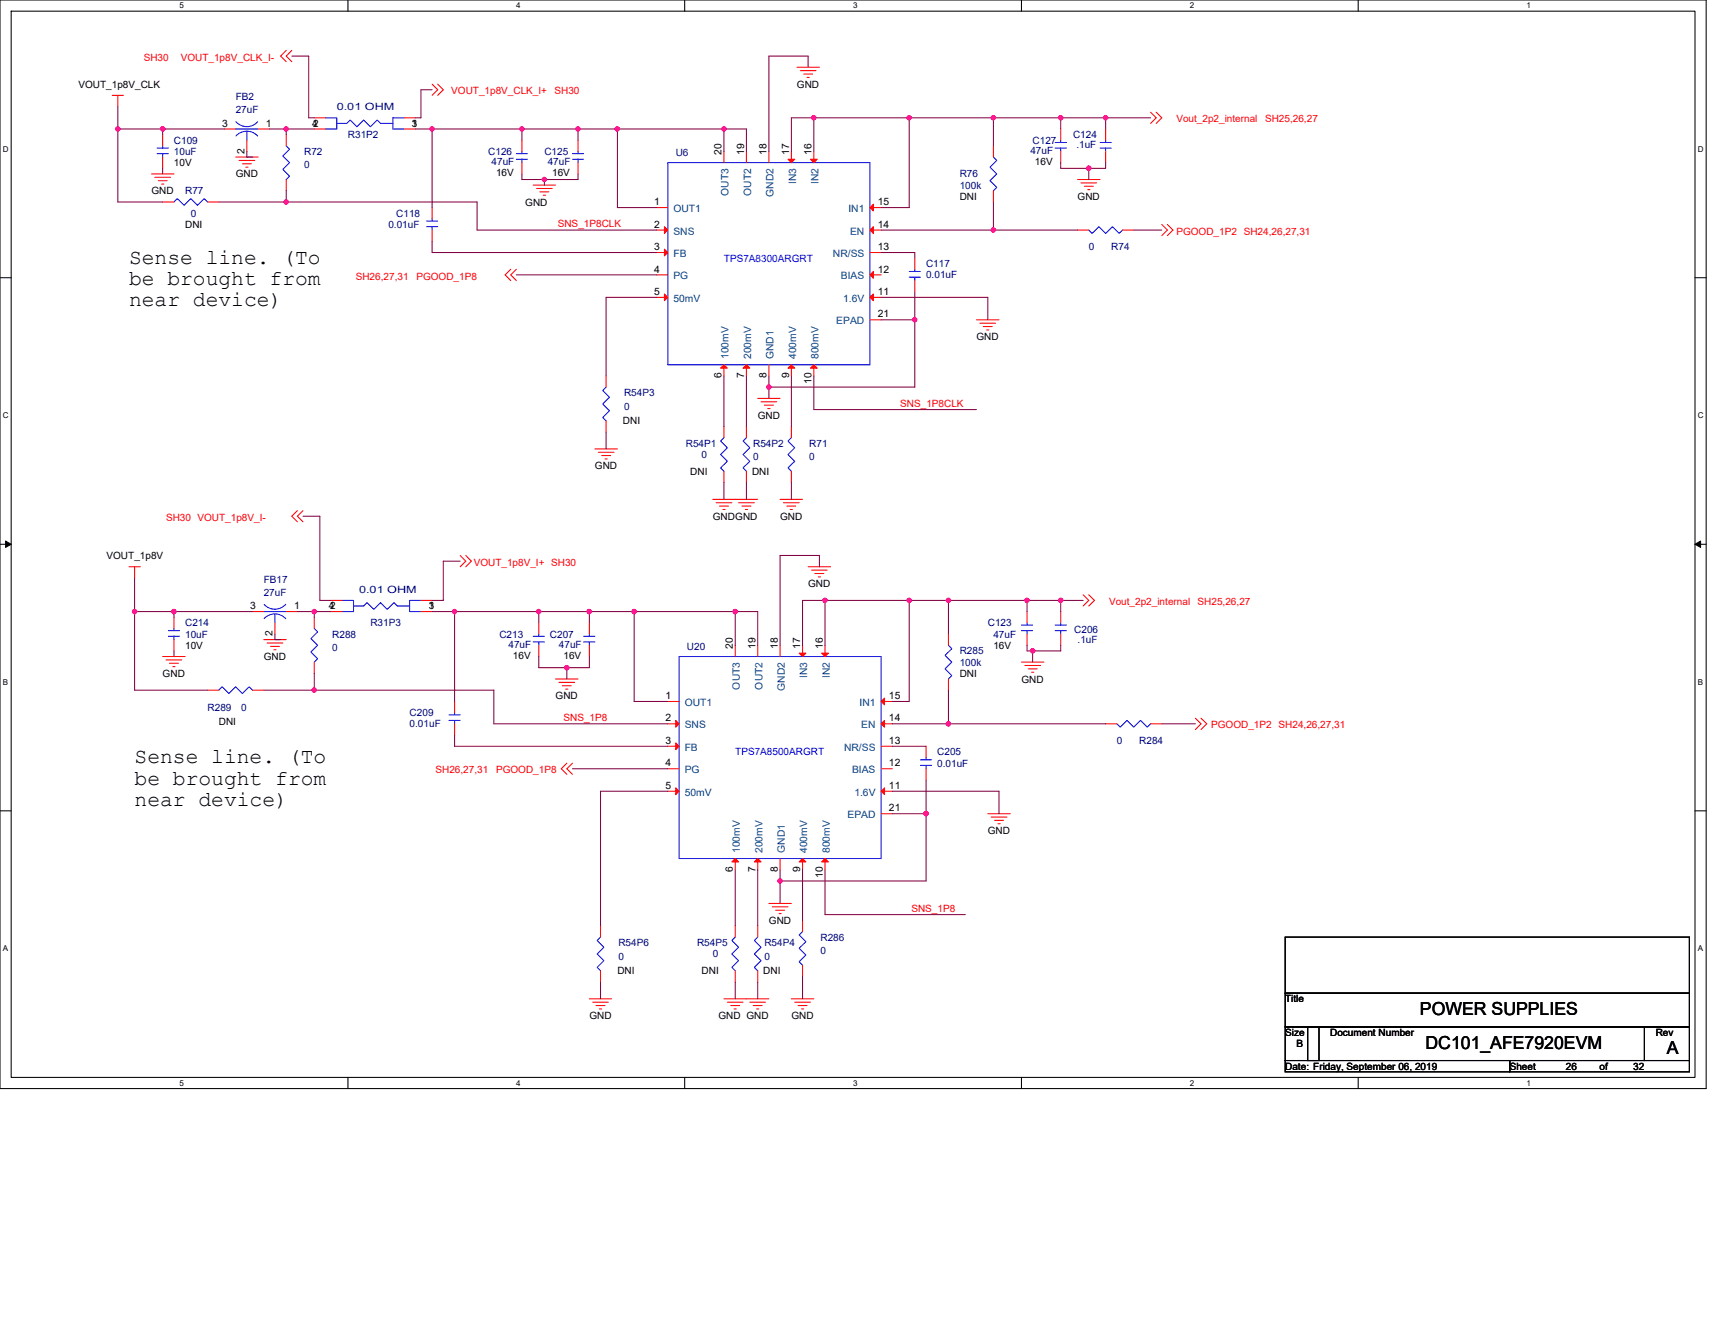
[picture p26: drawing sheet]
<svg xmlns="http://www.w3.org/2000/svg" width="279mm" height="216mm" viewBox="0 0 279 216" stroke-linecap="round" stroke-linejoin="round" font-family="sans-serif">
<defs><g id="words">
<g font-size="3.5">
<text x="21" y="43">Sense line. (To</text>
<text x="21" y="46.5">be brought from</text>
<text x="21" y="49.9">near device)</text>
<text x="21.9" y="124.4">Sense line. (To</text>
<text x="21.9" y="127.8">be brought from</text>
<text x="21.9" y="131.3">near device)</text>
</g>
<g font-size="2.9">
<text x="231.3" y="165.4">POWER SUPPLIES</text>
<text x="232.2" y="170.9">DC101_AFE7920EVM</text>
<text x="271.6" y="171.8">A</text>
</g>
<g font-size="1.7">
<text x="36.2" y="20.6">3</text>
<text x="43.3" y="20.6">1</text>
<text x="39.8" y="25.1" transform="rotate(-90 39.8 25.1)">2</text>
<text x="117.6" y="25.2" transform="rotate(-90 117.6 25.2)">20</text>
<text x="121.2" y="25.2" transform="rotate(-90 121.2 25.2)">19</text>
<text x="124.9" y="25.2" transform="rotate(-90 124.9 25.2)">18</text>
<text x="128.5" y="25.2" transform="rotate(-90 128.5 25.2)">17</text>
<text x="132.2" y="25.2" transform="rotate(-90 132.2 25.2)">16</text>
<text x="106.6" y="33.4">1</text>
<text x="143" y="33.4">15</text>
<text x="106.6" y="37.1">2</text>
<text x="106.6" y="40.8">3</text>
<text x="143" y="40.8">13</text>
<text x="143" y="37.1">14</text>
<text x="106.6" y="44.4">4</text>
<text x="143" y="44.4">12</text>
<text x="106.6" y="48.1">5</text>
<text x="143" y="48.1">11</text>
<text x="143" y="51.7">21</text>
<text x="117.6" y="61.6" transform="rotate(-90 117.6 61.6)">6</text>
<text x="121.2" y="61.6" transform="rotate(-90 121.2 61.6)">7</text>
<text x="124.9" y="61.6" transform="rotate(-90 124.9 61.6)">8</text>
<text x="128.5" y="61.6" transform="rotate(-90 128.5 61.6)">9</text>
<text x="132.2" y="62.6" transform="rotate(-90 132.2 62.6)">10</text>
<text x="40.8" y="99.3">3</text>
<text x="47.9" y="99.3">1</text>
<text x="44.4" y="103.7" transform="rotate(-90 44.4 103.7)">2</text>
<text x="119.4" y="105.7" transform="rotate(-90 119.4 105.7)">20</text>
<text x="123.1" y="105.7" transform="rotate(-90 123.1 105.7)">19</text>
<text x="126.7" y="105.7" transform="rotate(-90 126.7 105.7)">18</text>
<text x="130.4" y="105.7" transform="rotate(-90 130.4 105.7)">17</text>
<text x="134" y="105.7" transform="rotate(-90 134 105.7)">16</text>
<text x="108.4" y="113.9">1</text>
<text x="144.8" y="113.9">15</text>
<text x="108.4" y="117.6">2</text>
<text x="144.8" y="117.6">14</text>
<text x="108.4" y="121.2">3</text>
<text x="108.4" y="124.9">4</text>
<text x="144.8" y="124.9">12</text>
<text x="144.8" y="121.2">13</text>
<text x="108.4" y="128.5">5</text>
<text x="144.8" y="128.5">11</text>
<text x="144.8" y="132.2">21</text>
<text x="119.4" y="142.1" transform="rotate(-90 119.4 142.1)">6</text>
<text x="123.1" y="142.1" transform="rotate(-90 123.1 142.1)">7</text>
<text x="126.7" y="142.1" transform="rotate(-90 126.7 142.1)">8</text>
<text x="130.4" y="142.1" transform="rotate(-90 130.4 142.1)">9</text>
<text x="134" y="143" transform="rotate(-90 134 143)">10</text>
</g>
<g font-size="1.7" fill="#004080">
<text x="109.7" y="34.6">OUT1</text>
<text x="118.7" y="31.9" transform="rotate(-90 118.7 31.9)">OUT3</text>
<text x="122.4" y="31.9" transform="rotate(-90 122.4 31.9)">OUT2</text>
<text x="126" y="32.1" transform="rotate(-90 126 32.1)">GND2</text>
<text x="129.7" y="30" transform="rotate(-90 129.7 30)">IN3</text>
<text x="133.3" y="30" transform="rotate(-90 133.3 30)">IN2</text>
<text x="138.2" y="34.6">IN1</text>
<text x="109.7" y="38.2">SNS</text>
<text x="109.7" y="41.9">FB</text>
<text x="135.7" y="41.9">NR/SS</text>
<text x="138.5" y="38.2">EN</text>
<text x="109.7" y="45.5">PG</text>
<text x="137" y="45.5">BIAS</text>
<text x="109.7" y="49.2">50mV</text>
<text x="136.2" y="52.9">EPAD</text>
<text x="137.4" y="49.2">1.6V</text>
<text x="118.7" y="58.5" transform="rotate(-90 118.7 58.5)">100mV</text>
<text x="122.4" y="58.5" transform="rotate(-90 122.4 58.5)">200mV</text>
<text x="126" y="58.5" transform="rotate(-90 126 58.5)">GND1</text>
<text x="129.7" y="58.5" transform="rotate(-90 129.7 58.5)">400mV</text>
<text x="133.3" y="58.5" transform="rotate(-90 133.3 58.5)">800mV</text>
<text x="120.5" y="112.4" transform="rotate(-90 120.5 112.4)">OUT3</text>
<text x="124.2" y="112.4" transform="rotate(-90 124.2 112.4)">OUT2</text>
<text x="127.8" y="112.5" transform="rotate(-90 127.8 112.5)">GND2</text>
<text x="131.5" y="110.5" transform="rotate(-90 131.5 110.5)">IN3</text>
<text x="135.2" y="110.5" transform="rotate(-90 135.2 110.5)">IN2</text>
<text x="111.5" y="115">OUT1</text>
<text x="111.5" y="118.7">SNS</text>
<text x="140" y="115">IN1</text>
<text x="140.3" y="118.7">EN</text>
<text x="111.5" y="122.3">FB</text>
<text x="137.5" y="122.3">NR/SS</text>
<text x="111.5" y="126">PG</text>
<text x="111.5" y="129.7">50mV</text>
<text x="138.8" y="126">BIAS</text>
<text x="139.2" y="129.7">1.6V</text>
<text x="138.1" y="133.3">EPAD</text>
<text x="120.5" y="139" transform="rotate(-90 120.5 139)">100mV</text>
<text x="124.2" y="139" transform="rotate(-90 124.2 139)">200mV</text>
<text x="127.8" y="139" transform="rotate(-90 127.8 139)">GND1</text>
<text x="131.5" y="139" transform="rotate(-90 131.5 139)">400mV</text>
<text x="135.2" y="139" transform="rotate(-90 135.2 139)">800mV</text>
</g>
<g font-size="1.6" fill="#f00">
<text x="23.4" y="9.9">SH30</text>
<text x="29.4" y="9.9">VOUT_1p8V_CLK_I-</text>
<text x="73.5" y="15.4">VOUT_1p8V_CLK_I+</text>
<text x="90.3" y="15.4">SH30</text>
<text x="191.6" y="19.9">Vout_2p2_internal</text>
<text x="206.1" y="19.9">SH25,26,27</text>
<text x="90.9" y="37">SNS_1P8CLK</text>
<text x="191.6" y="38.2">PGOOD_1P2 SH24,26,27,31</text>
<text x="58" y="45.6">SH26,27,31</text>
<text x="67.8" y="45.6">PGOOD_1P8</text>
<text x="146.7" y="66.3">SNS_1P8CLK</text>
<text x="27.1" y="84.9">SH30 VOUT_1p8V_I-</text>
<text x="77.2" y="92.2">VOUT_1p8V_I+ SH30</text>
<text x="180.7" y="98.6">Vout_2p2_internal</text>
<text x="195.1" y="98.6">SH25,26,27</text>
<text x="91.8" y="117.5">SNS_1P8</text>
<text x="197.3" y="118.7">PGOOD_1P2 SH24,26,27,31</text>
<text x="71" y="126">SH26,27,31</text>
<text x="80.8" y="126">PGOOD_1P8</text>
<text x="148.5" y="148.6">SNS_1P8</text>
</g>
<g font-size="1.6">
<text x="12.8" y="14.3">VOUT_1p8V_CLK</text>
<text x="129.8" y="14.3">GND</text>
<text x="50.8" y="20.7">4</text>
<text x="51" y="20.7">2</text>
<text x="67.1" y="20.7">1</text>
<text x="67.1" y="20.7">3</text>
<text x="28.3" y="27.1">10V</text>
<text x="38.4" y="28.9">GND</text>
<text x="80.8" y="28.7">16V</text>
<text x="90" y="28.7">16V</text>
<text x="168.6" y="26.9">16V</text>
<text x="24.7" y="31.6">GND</text>
<text x="85.6" y="33.5">GND</text>
<text x="156.4" y="32.6">DNI</text>
<text x="175.6" y="32.6">GND</text>
<text x="30.2" y="37.1">DNI</text>
<text x="159.1" y="55.4">GND</text>
<text x="101.5" y="69.1">DNI</text>
<text x="123.4" y="68.2">GND</text>
<text x="96.9" y="76.5">GND</text>
<text x="112.5" y="77.4">DNI</text>
<text x="122.5" y="77.4">DNI</text>
<text x="116.1" y="84.7">GNDGND</text>
<text x="127.1" y="84.7">GND</text>
<text x="17.4" y="91.1">VOUT_1p8V</text>
<text x="131.7" y="95.7">GND</text>
<text x="53.6" y="99.3">42</text>
<text x="69.8" y="99.3">1</text>
<text x="69.8" y="99.3">3</text>
<text x="30.2" y="105.7">10V</text>
<text x="43" y="107.5">GND</text>
<text x="83.6" y="107.4">16V</text>
<text x="91.8" y="107.4">16V</text>
<text x="161.8" y="105.7">16V</text>
<text x="26.5" y="110.3">GND</text>
<text x="90.5" y="113.9">GND</text>
<text x="156.4" y="110.3">DNI</text>
<text x="166.4" y="111.2">GND</text>
<text x="35.6" y="118.2">DNI</text>
<text x="160.9" y="135.9">GND</text>
<text x="125.3" y="150.5">GND</text>
<text x="100.6" y="158.7">DNI</text>
<text x="114.3" y="158.8">DNI</text>
<text x="124.4" y="158.7">DNI</text>
<text x="96" y="166.1">GND</text>
<text x="117" y="166.1">GND GND</text>
<text x="128.9" y="166.1">GND</text>
<text x="209.4" y="163.3">Title</text>
<text x="209.4" y="168.8">Size</text>
<text x="211.2" y="170.6">B</text>
<text x="216.7" y="168.8">Document Number</text>
<text x="269.7" y="168.8">Rev</text>
<text x="209.4" y="174.3">Date: Friday, September 06, 2019</text>
<text x="246" y="174.3">Sheet</text>
<text x="255.1" y="174.3">26</text>
<text x="260.6" y="174.3">of</text>
<text x="266.1" y="174.3">32</text>
</g>
<g font-size="1.6" fill="#000080">
<text x="38.4" y="16.3">FB2</text>
<text x="54.9" y="17.9">0.01 OHM</text>
<text x="28.3" y="23.4">C109</text>
<text x="38.4" y="18.5">27uF</text>
<text x="56.7" y="22.5">R31P2</text>
<text x="168.2" y="23.4">C127</text>
<text x="174.8" y="22.5">C124</text>
<text x="28.3" y="25.3">10uF</text>
<text x="49.6" y="25.3">R72</text>
<text x="49.6" y="27.4">0</text>
<text x="79.5" y="25.3">C126</text>
<text x="80.1" y="26.9">47uF</text>
<text x="88.7" y="25.3">C125</text>
<text x="89.2" y="26.9">47uF</text>
<text x="110.1" y="25.4">U6</text>
<text x="156.4" y="28.9">R76</text>
<text x="167.9" y="25.1">47uF</text>
<text x="175.4" y="24.2">.1uF</text>
<text x="30.2" y="31.6">R77</text>
<text x="31.1" y="35.3">0</text>
<text x="64.6" y="35.3">C118</text>
<text x="156.4" y="30.7">100k</text>
<text x="63.3" y="37.1">0.01uF</text>
<text x="177.4" y="40.8">0</text>
<text x="181" y="40.8">R74</text>
<text x="150.9" y="43.5">C117</text>
<text x="150.9" y="45.4">0.01uF</text>
<text x="101.7" y="64.6">R54P3</text>
<text x="101.7" y="66.8">0</text>
<text x="111.7" y="72.8">R54P1</text>
<text x="114.3" y="74.6">0</text>
<text x="122.7" y="72.8">R54P2</text>
<text x="122.7" y="75">0</text>
<text x="131.8" y="72.8">R71</text>
<text x="131.8" y="75">0</text>
<text x="43" y="94.9">FB17</text>
<text x="43" y="97.1">27uF</text>
<text x="58.5" y="96.6">0.01 OHM</text>
<text x="30.2" y="102.1">C214</text>
<text x="30.2" y="103.9">10uF</text>
<text x="54.1" y="103.9">R288</text>
<text x="54.1" y="106.1">0</text>
<text x="60.3" y="102.1">R31P3</text>
<text x="81.4" y="103.9">C213</text>
<text x="82.8" y="105.5">47uF</text>
<text x="89.6" y="103.9">C207</text>
<text x="91.1" y="105.5">47uF</text>
<text x="111.9" y="105.9">U20</text>
<text x="156.4" y="106.6">R285</text>
<text x="160.9" y="102.1">C123</text>
<text x="161.8" y="103.9">47uF</text>
<text x="175" y="103.1">C206</text>
<text x="175.6" y="104.8">.1uF</text>
<text x="156.4" y="108.5">100k</text>
<text x="33.8" y="115.8">R289</text>
<text x="39.3" y="115.8">0</text>
<text x="66.7" y="116.7">C209</text>
<text x="66.7" y="118.5">0.01uF</text>
<text x="152.7" y="123.1">C205</text>
<text x="152.7" y="124.9">0.01uF</text>
<text x="181.9" y="121.3">0</text>
<text x="185.6" y="121.3">R284</text>
<text x="100.8" y="154.2">R54P6</text>
<text x="113.6" y="154.2">R54P5</text>
<text x="116.1" y="156">0</text>
<text x="124.5" y="154.2">R54P4</text>
<text x="133.7" y="153.3">R286</text>
<text x="133.7" y="155.4">0</text>
<text x="100.8" y="156.4">0</text>
<text x="124.5" y="156.4">0</text>
</g>
<g font-size="1.6" fill="#00f">
<text x="117.9" y="42.6">TPS7A8300ARGRT</text>
<text x="119.8" y="123.1">TPS7A8500ARGRT</text>
</g>
<g font-size="1.3">
<text x="29.3" y="1.4">5</text>
<text x="84.1" y="1.4">4</text>
<text x="139" y="1.4">3</text>
<text x="193.8" y="1.4">2</text>
<text x="248.7" y="1.4">1</text>
<text x=".5" y="24.7">D</text>
<text x="276.6" y="24.7">D</text>
<text x=".5" y="68.2">C</text>
<text x="276.6" y="68.2">C</text>
<text x=".5" y="111.6">B</text>
<text x="276.6" y="111.6">B</text>
<text x=".5" y="155">A</text>
<text x="276.6" y="155">A</text>
<text x="29.3" y="176.9">5</text>
<text x="84.1" y="176.9">4</text>
<text x="139" y="176.9">3</text>
<text x="193.8" y="176.9">2</text>
<text x="248.7" y="176.9">1</text>
</g>
</g></defs>
<path d="M0 0h278v177.4h-278zM1.8 1.8h274.3v173.8h-274.3z" fill="none" stroke="#000" stroke-width=".17"/>
<g fill="#fff">
<path d="M29.3 .2h.7v1.5h-.7z"/>
<path d="M29.3 175.7h.7v1.5h-.7z"/>
</g>
<path d="M56.7 0v1.8M56.7 175.6v1.8" fill="none" stroke="#000" stroke-width=".17"/>
<g fill="#fff">
<path d="M84.1 .2h.7v1.5h-.7z"/>
<path d="M84.1 175.7h.7v1.5h-.7z"/>
</g>
<path d="M111.5 0v1.8M111.5 175.6v1.8" fill="none" stroke="#000" stroke-width=".17"/>
<g fill="#fff">
<path d="M139 .2h.7v1.5h-.7z"/>
<path d="M139 175.7h.7v1.5h-.7z"/>
</g>
<path d="M166.4 0v1.8M166.4 175.6v1.8" fill="none" stroke="#000" stroke-width=".17"/>
<g fill="#fff">
<path d="M193.8 .2h.8v1.5h-.8z"/>
<path d="M193.8 175.7h.8v1.5h-.8z"/>
</g>
<path d="M221.3 0v1.8M221.3 175.6v1.8" fill="none" stroke="#000" stroke-width=".17"/>
<g fill="#fff">
<path d="M248.7 .2h.7v1.5h-.7z"/>
<path d="M248.7 175.7h.7v1.5h-.7z"/>
<path d="M.5 23.5h.9v1.5h-.9z"/>
<path d="M276.6 23.5h1v1.5h-1z"/>
<path d="M.5 67h.9v1.4h-.9z"/>
<path d="M276.6 67h1v1.4h-1z"/>
</g>
<path d="M0 45.3h1.8M276.1 45.3h1.9" fill="none" stroke="#000" stroke-width=".17"/>
<g fill="#fff">
<path d="M.5 110.4h.8v1.5h-.8z"/>
<path d="M276.6 110.4h.9v1.5h-.9z"/>
</g>
<path d="M0 88.7h1.8M276.1 88.7h1.9" fill="none" stroke="#000" stroke-width=".17"/>
<path d="M.9 88.2l.9 .5-.9 .5zM276.1 88.7l1-.5v1z" fill="#000" stroke="#000" stroke-width=".16"/>
<g fill="#fff">
<path d="M.5 153.8h.8v1.5h-.8z"/>
<path d="M276.6 153.8h.9v1.5h-.9z"/>
</g>
<path d="M0 132.1h1.8M276.1 132.1h1.9M209.4 152.7h65.8v9.1h-65.8zM209.4 161.8h65.8v5.5h-65.8zM209.4 167.3h5.5v5.5h-5.5zM209.4 172.8h36.6v1.8h-36.6zM213 167.3h54.9v5.5h-54.9zM246 172.8h29.2v1.8h-29.2zM267.9 167.3h7.3v5.5h-7.3z" fill="none" stroke="#000" stroke-width=".17"/>
<g fill="none" stroke="#f00" stroke-width=".17">
<path d="M18.3 15.5h1.8M19.2 15.5v1.9M46.6 8.2l-.9 .9 .9 1M47.5 8.2l-.9 .9 .9 1M51.2 19.2h1.8M65.8 19.2h1.8M70.4 13.7l.9 .9-.9 .9M71.3 13.7l.9 .9-.9 .9M129.8 11h3.7M130.4 11.5h2.5M130.9 12.1h1.5M131.5 12.6h.3"/>
<path d="M187.5 18.3l.9 .9-.9 .9M188.4 18.3l.9 .9-.9 .9M24.7 28.3h3.6M25.2 28.9h2.6M25.8 29.4h1.4M26.3 30h.4M26.5 32.9h1.8M26.5 21.9v1.9M26.5 25.6v1.8M33.8 32.9h1.8M36.6 21h1.8M38.4 25.6h3.7"/>
<path d="M38.9 26.1h2.6M39.5 26.7h1.5M40 27.2h.4M40.2 22.9v1.8M42.1 21h1.8M46.6 29.3v1.8M46.6 21.9v1.9M51.2 21h1.8M65.8 21h1.8M70.4 33.8v1.8M70.4 37.5v1.8M85 22.9v1.8"/>
<path d="M85 26.5v1.8M86.9 30.2h3.6M87.4 30.7h2.6M87.9 31.3h1.5M88.5 31.8h.4M94.2 22.9v1.8M94.2 26.5v1.8M107 33.8h1.8M107 37.5h1.8M117.9 24.7v1.8M121.6 24.7v1.8M125.3 24.7v1.8"/>
<path d="M128.9 24.7v1.8M132.6 24.7v1.8M141.7 37.5h1.9M141.7 33.8h1.9M161.8 31.1v1.8M161.8 23.8v1.8M172.8 21v1.9M172.8 24.7v1.8M175.6 37.5h1.8M175.6 29.3h3.6M176.1 29.8h2.6M176.7 30.4h1.4"/>
<path d="M177.2 30.9h.4M180.1 21v1.9M180.1 24.7v1.8M182.9 37.5h1.8M189.3 36.6l.9 .9-.9 .9M190.2 36.6l.9 .9-.9 .9M83.2 43.9l-.9 .9 .9 .9M84.1 43.9l-.9 .9 .9 .9M107 41.1h1.8M107 44.8h1.8M107 48.5h1.8M117.9 59.4v1.9"/>
<path d="M121.6 59.4v1.9M125.3 59.4v1.9M128.9 59.4v1.9M132.6 59.4v1.9M141.7 48.5h1.9M141.7 44.8h1.9M141.7 41.1h1.9M141.7 52.1h1.9M149 42.1v1.8M149 45.7v1.8M159.1 52.1h3.7M159.6 52.7h2.6"/>
<path d="M160.2 53.2h1.4M160.7 53.8h.4M96.9 73.2h3.7M97.5 73.7h2.5M98 74.2h1.5M98.6 74.8h.3M98.7 61.3v1.8M98.7 68.6v1.8M117.9 69.5v1.8M117.9 76.8v1.8M121.6 69.5v1.8M121.6 76.8v1.8"/>
<path d="M123.4 64.9h3.7M124 65.5h2.5M124.5 66h1.5M125.1 66.6h.4M128.9 69.5v1.8M128.9 76.8v1.8M21 92.4h1.9M21.9 92.4v1.8M41.1 99.7h1.9M46.6 99.7h1.9M48.5 83.2l-1 .9 1 .9M49.4 83.2l-.9 .9 .9 .9"/>
<path d="M53.9 99.7h1.9M53.9 97.8h1.9M68.6 99.7h1.8M68.6 97.8h1.8M75 90.5l.9 .9-.9 1M75.9 90.5l.9 .9-.9 1M116.1 81.4h7.3M116.7 81.9h2.5M117.2 82.5h1.5M117.8 83h.3M120.3 81.9h2.6M120.9 82.5h1.4"/>
<path d="M121.4 83h.4M127.1 81.4h3.6M127.6 81.9h2.6M128.2 82.5h1.4M128.7 83h.4M131.7 92.4h3.6M132.2 92.9h2.6M132.8 93.5h1.4M133.3 94h.4M167.3 99.7v1.8M172.8 99.7v1.8M176.5 96.9l.9 .9-.9 .9"/>
<path d="M177.4 96.9l.9 .9-.9 .9M26.5 107h3.7M27.1 107.5h2.5M27.6 108.1h1.5M28.2 108.6h.3M28.3 100.6v1.8M28.3 104.2v1.9M33.8 112.5h1.8M41.1 112.5h1.9M43 104.2h3.6M43.5 104.8h2.6M44.1 105.3h1.4"/>
<path d="M44.6 105.9h.4M44.8 101.5v1.8M51.2 107.9v1.8M51.2 100.6v1.8M74.1 114.3v1.8M74.1 117.9v1.9M87.8 101.5v1.8M87.8 105.2v1.8M90.5 110.6h3.7M91.1 111.2h2.5M91.6 111.7h1.5M92.2 112.3h.3"/>
<path d="M96 101.5v1.8M96 105.2v1.8M108.8 114.3h1.8M108.8 117.9h1.8M119.8 105.2v1.8M123.4 105.2v1.8M127.1 105.2v1.8M130.7 105.2v1.8M134.4 105.2v1.8M143.6 117.9h1.8M143.6 114.3h1.8M154.5 110.6v1.9"/>
<path d="M154.5 103.3v1.9M166.4 107.9h3.7M167 108.4h2.5M167.3 103.3v1.9M167.5 109h1.5M168.1 109.5h.3M172.8 103.3v1.9M180.1 117.9h1.8M187.5 117.9h1.8M194.8 117l.9 .9-.9 1M195.7 117l.9 .9-.9 1M92.4 124.4l-1 .9 1 .9"/>
<path d="M93.3 124.4l-.9 .9 .9 .9M108.8 121.6h1.8M108.8 125.3h1.8M108.8 128.9h1.8M119.8 139.9v1.8M123.4 139.9v1.8M127.1 139.9v1.8M130.7 139.9v1.8M134.4 139.9v1.8M143.6 128.9h1.8M143.6 125.3h1.8M143.6 121.6h1.8"/>
<path d="M143.6 132.6h1.8M150.9 121.6v1.8M150.9 125.3v1.8M160.9 132.6h3.7M161.5 133.1h2.5M162 133.7h1.5M162.6 134.2h.3M97.8 150.9v1.8M97.8 158.2v1.8M119.8 150.9v1.8M119.8 158.2v1.8M123.4 150.9v1.8"/>
<path d="M123.4 158.2v1.8M125.3 147.2h3.6M125.8 147.8h2.6M126.4 148.3h1.4M126.9 148.9h.4M130.7 149.9v1.9M130.7 157.3v1.8M96 162.8h3.7M96.6 163.3h2.5M97.1 163.9h1.5M97.6 164.4h.4M117.9 162.8h7.4"/>
<path d="M118.5 163.3h2.6M119 163.9h1.5M119.6 164.4h.4M122.2 163.3h2.5M122.7 163.9h1.5M123.3 164.4h.3M128.9 162.8h3.7M129.5 163.3h2.5M130 163.9h1.5M130.6 164.4h.3"/>
</g>
<g fill="none" stroke="#00f" stroke-width=".17">
<path d="M38.4 19.8a2.34 2.34 0 0 0 3.6 0M53 19.2h1.9v1.8h-1.9M65.8 19.2h-1.8v1.8h1.8M25.6 24.1h1.8M25.6 25h1.8M26.5 23.8v.3M26.5 25v.6M28.3 32.9l.6-.5 1.1 1.1 1.1-1.1 1.1 1.1 1.1-1.1 .5 .5M38.4 21h3.7M38.4 22.2a2.39 2.39 0 0 1 3.6 0M40.2 21.4v1.5M46.6 23.8l.6 .5-1.1 1.1 1.1 1.1-1.1 1.1 1.1 1.1-.6 .6"/>
<path d="M54.9 20.1h1.6l.5-.5 1.1 1.1 1.1-1.1 1.1 1.1 1.1-1.1 .6 .5h2M69.5 36h1.8M69.5 36.9h1.8M70.4 35.6v.4M70.4 36.9v.6M84.1 25h1.8M84.1 26h1.8M85 24.7v.3M85 26v.5M93.3 25h1.8M93.3 26h1.8M94.2 24.7v.3"/>
<path d="M94.2 26v.5M108.8 26.5h32.9v32.9h-32.9zM161.8 25.6l.6 .5-1.1 1.1 1.1 1.1-1.1 1.1 1.1 1.1-.6 .6M171.9 23.2h1.8M171.9 24.1h1.8M172.8 22.9v.3M172.8 24.1v.6M177.4 37.5l.5 .5 1.1-1.1 1.1 1.1 1.1-1.1 1.1 1.1 .6-.5M179.2 23.2h1.8M179.2 24.1h1.8M180.1 22.9v.3M180.1 24.1v.6"/>
<path d="M148.1 44.2h1.8M148.1 45.2h1.8M149 43.9v.3M149 45.2v.5M98.7 63.1l-.5 .5 1.1 1.1-1.1 1.1 1.1 1.1-1.1 1.1 .5 .6M117.9 71.3l-.5 .6 1.1 1.1-1.1 1.1 1.1 1.1-1.1 1 .5 .6M121.6 71.3l-.5 .6 1.1 1.1-1.1 1.1 1.1 1.1-1.1 1 .5 .6M128.9 71.3l-.5 .6 1.1 1.1-1.1 1.1 1.1 1.1-1.1 1 .5 .6M43 99.7h3.6M46.5 98.5a2.34 2.34 0 0 1-3.5 0M55.8 97.8h1.8v1.9h-1.8M57.6 98.7h1.6l.6-.5 1.1 1.1 1.1-1.1 1.1 1.1 1.1-1.1 .5 .5h2"/>
<path d="M68.6 97.8h-1.9v1.9h1.9M27.4 102.8h1.9M27.4 103.7h1.9M28.3 102.4v.4M28.3 103.7v.5M35.6 112.5l.6-.6 1.1 1.1 1.1-1.1 1.1 1.1 1.1-1.1 .5 .6M43 100.8a2.38 2.38 0 0 1 3.5 0M44.8 100v1.5M51.2 102.4l.6 .6-1.1 1.1 1.1 1.1-1.1 1 1.1 1.1-.6 .6M73.2 116.5h1.8M73.2 117.4h1.8M74.1 116.1v.4"/>
<path d="M74.1 117.4v.5M86.9 103.7h1.8M86.9 104.6h1.8M87.8 103.3v.4M87.8 104.6v.6M95.1 103.7h1.8M95.1 104.6h1.8M96 103.3v.4M96 104.6v.6M110.6 107h33v32.9h-33zM154.5 105.2l.6 .5-1.1 1.1 1.1 1.1-1.1 1.1 1.1 1.1-.6 .5M166.4 101.9h1.8"/>
<path d="M166.4 102.8h1.8M167.3 101.5v.4M167.3 102.8v.5M171.9 101.9h1.8M171.9 102.8h1.8M172.8 101.5v.4M172.8 102.8v.5M181.9 117.9l.6 .6 1.1-1.1 1.1 1.1 1.1-1.1 1.1 1.1 .6-.6M149.9 123.8h1.9M149.9 124.7h1.9M150.9 123.4v.4M150.9 124.7v.6"/>
<path d="M97.8 152.7l-.5 .5 1.1 1.1-1.1 1.1 1.1 1.1-1.1 1.1 .5 .6M119.8 152.7l-.6 .5 1.1 1.1-1.1 1.1 1.1 1.1-1.1 1.1 .6 .6M123.4 152.7l-.5 .5 1.1 1.1-1.1 1.1 1.1 1.1-1.1 1.1 .5 .6M130.7 151.8l-.5 .5 1.1 1.1-1.1 1.1 1.1 1.1-1.1 1.1 .5 .6"/>
</g>
<g fill="#f00" stroke="#f00" stroke-width=".17">
<path d="M108.2 36.9l.6 .6-.6 .5z"/>
<path d="M108.2 40.6l.6 .5-.6 .6z"/>
<path d="M141.7 48.5l.6-.6v1.1z"/>
<path d="M141.7 44.8l.6-.6v1.1z"/>
<path d="M141.7 37.5l.6-.6v1.1z"/>
<path d="M108.2 47.9l.6 .6-.6 .5z"/>
<path d="M117.4 60l.5-.6 .6 .6z"/>
<path d="M121.1 60l.5-.6 .6 .6z"/>
<path d="M128.4 60l.5-.6 .6 .6z"/>
<path d="M132 60l.6-.6 .5 .6z"/>
<path d="M141.7 33.8l.6-.5v1.1z"/>
<path d="M132 26h1.1l-.5 .5z"/>
<path d="M128.4 26h1.1l-.6 .5z"/>
<path d="M110.1 117.4l.5 .5-.5 .6z"/>
<path d="M110.1 121.1l.5 .5-.5 .6z"/>
<path d="M143.6 128.9l.5-.5v1.1z"/>
<path d="M143.6 117.9l.5-.5v1.1z"/>
<path d="M110.1 128.4l.5 .5-.5 .6z"/>
<path d="M119.2 140.4l.6-.5 .5 .5z"/>
<path d="M123.4 139.9l.6 .5h-1.1z"/>
<path d="M130.2 140.4l.5-.5 .6 .5z"/>
<path d="M133.9 140.4l.5-.5 .6 .5z"/>
<path d="M143.6 114.3l.5-.6v1.2z"/>
<path d="M133.9 106.4h1.1l-.6 .6z"/>
<path d="M130.2 106.4h1.1l-.6 .6z"/>
</g>
<g fill="none" stroke="#800040" stroke-width=".17">
<path d="M19.2 17.4v3.6M47.5 9.1h2.8v10.1h.9M70.4 14.6h-1.8v4.6h-1M131.7 11v-1.9h-6.4v15.6M132.6 19.2h-3.7v5.5M148.1 19.2v14.6h-4.5M148.1 19.2h13.7M148.1 19.2h-15.5v5.5M161.8 19.2v4.6M161.8 19.2h11M172.8 19.2v1.8M172.8 19.2h7.3"/>
<path d="M180.1 19.2h7.4M180.1 19.2v1.8M19.2 21v11.9h7.3M19.2 21h7.3M26.5 27.4v.9M35.6 32.9h11M36.6 21h-10.1v.9M40.2 24.7v.9h.9M43.9 21h2.7M46.6 21v.9M46.6 32.9h31.1v4.6h29.3M46.6 31.1v1.8"/>
<path d="M46.6 21h4.6M67.6 21h2.8M70.4 21v12.8M70.4 39.3v1.8h36.6M70.4 21h14.6M85 28.3v1h3.7M85 21h9.2M85 21v1.9M88.7 29.3v.9M94.2 21h6.4M94.2 21v1.9M94.2 28.3v1h-5.5"/>
<path d="M100.6 21v12.8h6.4M100.6 21h17.3M117.9 21v3.7M117.9 21h3.7v3.7M143.6 37.5h18.2M161.8 32.9v4.6M161.8 37.5h13.8M172.8 26.5v.9h4.6M177.4 27.4v1.9M180.1 26.5v.9h-2.7M184.7 37.5h4.6M84.1 44.8h22.9"/>
<path d="M107 48.5h-8.3v12.8M143.6 41.1h5.4v1M143.6 52.1h5.4M143.6 48.5h17.3v3.6M149 52.1v11h-23.7M149 47.5v4.6M98.7 70.4v2.8M117.9 61.3v8.2M117.9 78.6v2.8M121.6 61.3v8.2M121.6 78.6v2.8M125.3 61.3v1.8"/>
<path d="M125.3 63.1v1.8M128.9 61.3v8.2M128.9 78.6v2.8M132.6 61.3v5.4h26.5M21.9 99.7h6.4M21.9 94.2v5.5M21.9 99.7v12.8h11.9M28.3 99.7h12.8M28.3 99.7v.9M48.5 99.7h2.7M49.4 84.1h2.7v13.7h1.8M51.2 99.7v.9"/>
<path d="M51.2 99.7h2.7M70.4 99.7h3.7M74.1 99.7v14.6M74.1 99.7h13.7M75 91.4h-2.8v6.4h-1.8M87.8 99.7h8.2M87.8 99.7v1.8M96 99.7v1.8M96 99.7h7.3M103.3 99.7h16.5M103.3 99.7v14.6h5.5M119.8 99.7v5.5"/>
<path d="M119.8 99.7h3.6v5.5M133.5 92.4v-1.9h-6.4v14.7M134.4 97.8h-3.7v7.4M134.4 97.8v7.4M134.4 97.8h13.7M148.1 97.8h6.4M148.1 97.8v16.5h-2.7M154.5 97.8h12.8M154.5 97.8v5.5M167.3 97.8v1.9M167.3 97.8h5.5M172.8 97.8v1.9"/>
<path d="M172.8 97.8h3.7M28.3 106.1v.9M43 112.5h8.2M44.8 103.3v.9h.9M51.2 112.5h29.3v5.4h28.3M51.2 109.7v2.8M74.1 119.8v1.8h34.7M87.8 107v1.8h4.6M92.4 108.8v1.8M96 107v1.8h-3.6M145.4 117.9h9.1M154.5 112.5v5.4"/>
<path d="M154.5 117.9h25.6M167.3 105.2v.9h.9M168.2 106.1v1.8M172.8 105.2v.9h-4.6M189.3 117.9h5.5M93.3 125.3h15.5M108.8 128.9h-11v22M145.4 121.6h5.5M145.4 132.6h5.5M145.4 128.9h17.4v3.7M150.9 127.1v5.5M150.9 132.6v11h-23.8"/>
<path d="M119.8 141.7v9.2M123.4 141.7v9.2M127.1 141.7v1.9M127.1 143.6v3.6M130.7 141.7v8.2M130.7 159.1v3.7M134.4 141.7v7.3h22.9M97.8 160v2.8M119.8 160v2.8M123.4 160v2.8"/>
</g>
<g fill="#f0f" stroke="#f0f" stroke-width=".17">
<circle cx="74" cy="99.7" r=".36"/>
<circle cx="87.8" cy="99.7" r=".36"/>
<circle cx="96" cy="99.7" r=".36"/>
<circle cx="119.8" cy="99.7" r=".36"/>
<circle cx="103.3" cy="99.7" r=".36"/>
<circle cx="148.1" cy="97.8" r=".35"/>
<circle cx="134.4" cy="97.8" r=".35"/>
<circle cx="167.3" cy="97.8" r=".35"/>
<circle cx="154.5" cy="97.8" r=".36"/>
<circle cx="172.8" cy="97.8" r=".36"/>
<circle cx="168.2" cy="106.1" r=".36"/>
<circle cx="92.3" cy="108.8" r=".36"/>
<circle cx="154.5" cy="117.9" r=".36"/>
<circle cx="150.9" cy="132.6" r=".36"/>
<circle cx="127.1" cy="143.5" r=".36"/>
<circle cx="21.9" cy="99.7" r=".36"/>
<circle cx="51.2" cy="99.7" r=".36"/>
<circle cx="51.2" cy="112.4" r=".35"/>
<circle cx="46.6" cy="21" r=".35"/>
<circle cx="94.2" cy="21" r=".35"/>
<circle cx="117.9" cy="21" r=".36"/>
<circle cx="100.6" cy="21" r=".36"/>
<circle cx="132.6" cy="19.2" r=".36"/>
<circle cx="148.1" cy="19.2" r=".35"/>
<circle cx="180.1" cy="19.2" r=".35"/>
<circle cx="172.8" cy="19.2" r=".36"/>
<circle cx="177.4" cy="27.4" r=".36"/>
<circle cx="88.7" cy="29.2" r=".35"/>
<circle cx="46.6" cy="32.9" r=".35"/>
<circle cx="161.8" cy="37.5" r=".35"/>
<circle cx="149" cy="52.1" r=".35"/>
<circle cx="125.2" cy="63.1" r=".36"/>
<circle cx="28.3" cy="99.7" r=".36"/>
<circle cx="19.2" cy="21" r=".35"/>
<circle cx="70.4" cy="21" r=".35"/>
<circle cx="85" cy="21" r=".35"/>
<circle cx="161.8" cy="19.2" r=".35"/>
<circle cx="26.5" cy="21" r=".36"/>
</g>
<use href="#words"/>
</svg>
